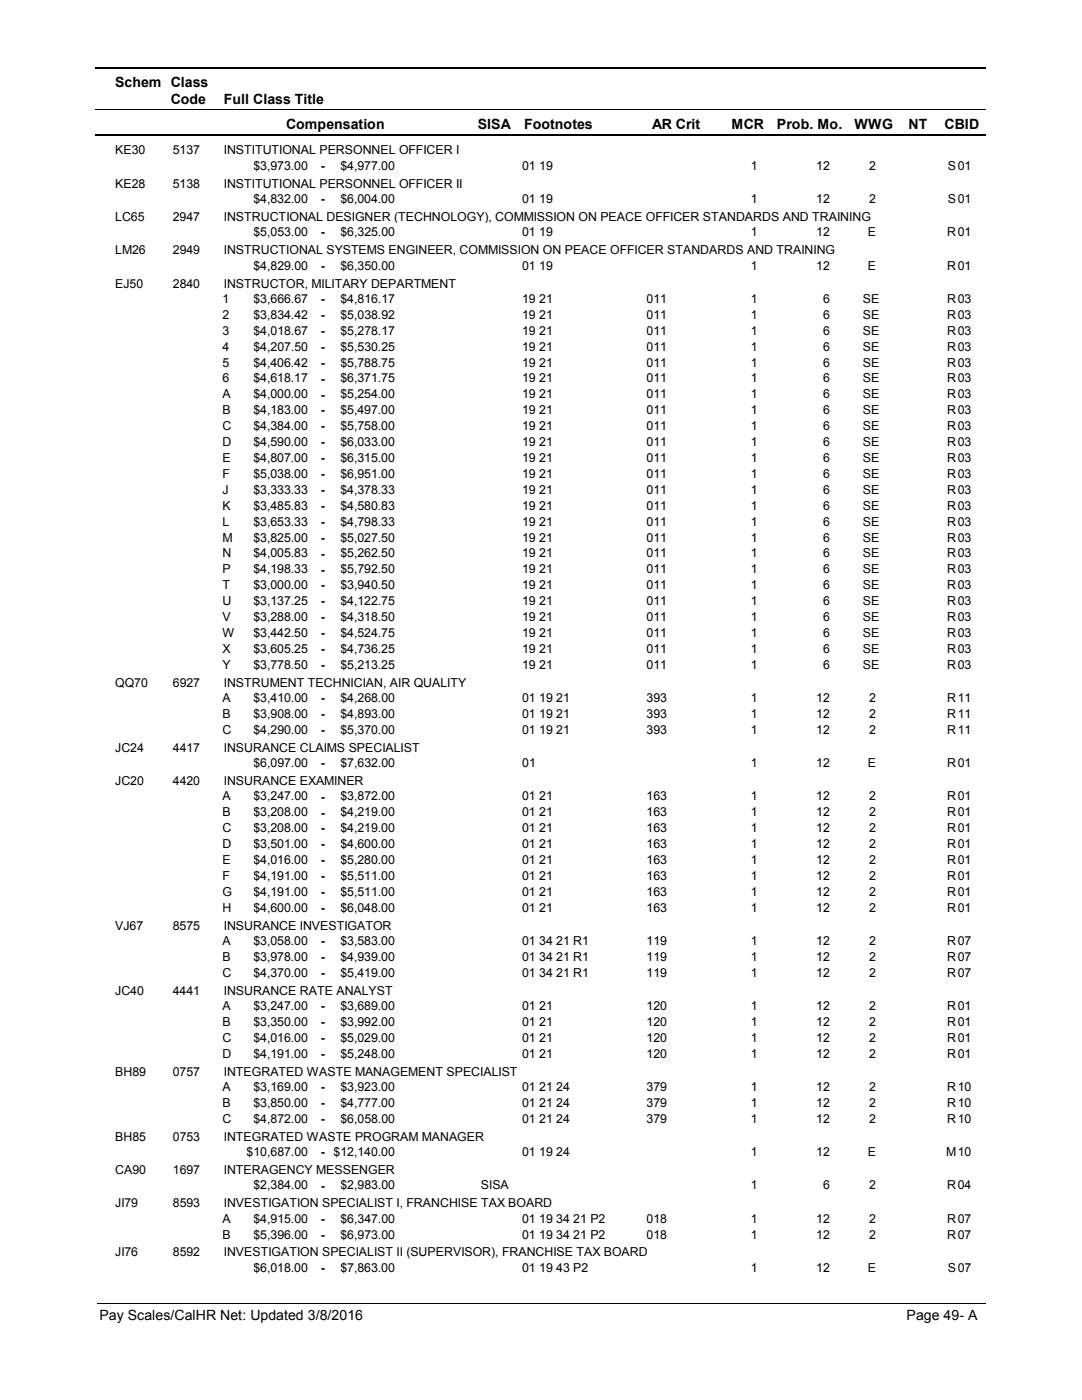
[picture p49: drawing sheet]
<svg xmlns="http://www.w3.org/2000/svg" width="216mm" height="279mm" viewBox="0 0 216 279" stroke-linecap="round" stroke-linejoin="round" font-family="sans-serif">
<defs><g id="words">
<g font-size="2.8">
<text x="23" y="17.3">Schem Class</text>
<text x="34.1" y="20.7">Code</text>
<text x="44.6" y="20.7">Full Class Title</text>
<text x="57.1" y="25.7">Compensation</text>
<text x="95.3" y="25.7">SISA</text>
<text x="104.6" y="25.7">Footnotes</text>
<text x="130.2" y="25.7">AR Crit</text>
<text x="146" y="25.7">MCR</text>
<text x="155.1" y="25.7">Prob. Mo.</text>
<text x="170.5" y="25.7">WWG</text>
<text x="181.3" y="25.7">NT</text>
<text x="188.5" y="25.7">CBID</text>
<text x="19.8" y="263.4">Pay Scales/CalHR Net: Updated 3/8/2016</text>
<text x="180.9" y="263.4">Page 49- A</text>
</g>
<g font-size="2.5">
<text x="23" y="30.8">KE30</text>
<text x="34.5" y="30.8">5137</text>
<text x="44.7" y="30.8">INSTITUTIONAL PERSONNEL OFFICER I</text>
<text x="50.6" y="33.9">$3,973.00</text>
<text x="64" y="33.9">-</text>
<text x="67.9" y="33.9">$4,977.00</text>
<text x="104.2" y="33.9">01 19</text>
<text x="149.8" y="33.9">1</text>
<text x="162.9" y="33.9">12</text>
<text x="173.5" y="33.9">2</text>
<text x="189.2" y="33.9">S</text>
<text x="191.1" y="33.9">01</text>
<text x="23" y="37.5">KE28</text>
<text x="34.5" y="37.5">5138</text>
<text x="44.7" y="37.5">INSTITUTIONAL PERSONNEL OFFICER II</text>
<text x="50.6" y="40.5">$4,832.00</text>
<text x="64" y="40.6">-</text>
<text x="67.9" y="40.5">$6,004.00</text>
<text x="104.2" y="40.5">01 19</text>
<text x="149.8" y="40.5">1</text>
<text x="162.9" y="40.5">12</text>
<text x="173.5" y="40.5">2</text>
<text x="189.2" y="40.5">S</text>
<text x="191.1" y="40.5">01</text>
<text x="23" y="44.1">LC65</text>
<text x="34.5" y="44.1">2947</text>
<text x="44.7" y="44.1">INSTRUCTIONAL DESIGNER (TECHNOLOGY), COMMISSION ON PEACE OFFICER STANDARDS AND TRAINING</text>
<text x="50.6" y="47.2">$5,053.00</text>
<text x="64" y="47.2">-</text>
<text x="67.9" y="47.2">$6,325.00</text>
<text x="104.2" y="47.2">01 19</text>
<text x="149.8" y="47.2">1</text>
<text x="162.9" y="47.2">12</text>
<text x="173.2" y="47.2">E</text>
<text x="189" y="47.2">R</text>
<text x="191.1" y="47.2">01</text>
<text x="23" y="50.7">LM26</text>
<text x="34.5" y="50.7">2949</text>
<text x="44.7" y="50.7">INSTRUCTIONAL SYSTEMS ENGINEER, COMMISSION ON PEACE OFFICER STANDARDS AND TRAINING</text>
<text x="50.6" y="53.8">$4,829.00</text>
<text x="64" y="53.8">-</text>
<text x="67.9" y="53.8">$6,350.00</text>
<text x="104.2" y="53.8">01 19</text>
<text x="149.8" y="53.8">1</text>
<text x="162.9" y="53.8">12</text>
<text x="173.2" y="53.8">E</text>
<text x="189" y="53.8">R</text>
<text x="191.1" y="53.8">01</text>
<text x="23" y="57.4">EJ50</text>
<text x="34.5" y="57.4">2840</text>
<text x="44.7" y="57.4">INSTRUCTOR, MILITARY DEPARTMENT</text>
<text x="44.4" y="60.4">1</text>
<text x="44.4" y="63.6">2</text>
<text x="50.6" y="60.4">$3,666.67</text>
<text x="50.6" y="63.6">$3,834.42</text>
<text x="64" y="60.5">-</text>
<text x="64" y="63.7">-</text>
<text x="67.9" y="60.4">$4,816.17</text>
<text x="67.9" y="63.6">$5,038.92</text>
<text x="104.2" y="60.4">19 21</text>
<text x="104.2" y="63.6">19 21</text>
<text x="129" y="60.4">011</text>
<text x="129" y="63.6">011</text>
<text x="149.8" y="60.4">1</text>
<text x="149.8" y="63.6">1</text>
<text x="164.3" y="60.4">6</text>
<text x="164.3" y="63.6">6</text>
<text x="172.2" y="60.4">SE</text>
<text x="172.2" y="63.6">SE</text>
<text x="189" y="60.4">R</text>
<text x="189" y="63.6">R</text>
<text x="191.1" y="60.4">03</text>
<text x="191.1" y="63.6">03</text>
<text x="44.4" y="66.8">3</text>
<text x="44.4" y="70">4</text>
<text x="50.6" y="66.8">$4,018.67</text>
<text x="50.6" y="70">$4,207.50</text>
<text x="64" y="66.8">-</text>
<text x="64" y="70">-</text>
<text x="67.9" y="66.8">$5,278.17</text>
<text x="67.9" y="70">$5,530.25</text>
<text x="104.2" y="66.8">19 21</text>
<text x="104.2" y="70">19 21</text>
<text x="129" y="66.8">011</text>
<text x="129" y="70">011</text>
<text x="149.8" y="66.8">1</text>
<text x="149.8" y="70">1</text>
<text x="164.3" y="66.8">6</text>
<text x="164.3" y="70">6</text>
<text x="172.2" y="66.8">SE</text>
<text x="172.2" y="70">SE</text>
<text x="189" y="66.8">R</text>
<text x="189" y="70">R</text>
<text x="191.1" y="66.8">03</text>
<text x="191.1" y="70">03</text>
<text x="44.4" y="73.2">5</text>
<text x="44.4" y="76.3">6</text>
<text x="50.6" y="73.2">$4,406.42</text>
<text x="50.6" y="76.3">$4,618.17</text>
<text x="64" y="73.2">-</text>
<text x="64" y="76.4">-</text>
<text x="67.9" y="73.2">$5,788.75</text>
<text x="67.9" y="76.3">$6,371.75</text>
<text x="104.2" y="73.2">19 21</text>
<text x="104.2" y="76.3">19 21</text>
<text x="129" y="73.2">011</text>
<text x="129" y="76.3">011</text>
<text x="149.8" y="73.2">1</text>
<text x="149.8" y="76.3">1</text>
<text x="164.3" y="73.2">6</text>
<text x="164.3" y="76.3">6</text>
<text x="172.2" y="73.2">SE</text>
<text x="172.2" y="76.3">SE</text>
<text x="189" y="73.2">R</text>
<text x="189" y="76.3">R</text>
<text x="191.1" y="73.2">03</text>
<text x="191.1" y="76.3">03</text>
<text x="44.4" y="79.5">A</text>
<text x="44.4" y="82.7">B</text>
<text x="50.6" y="79.5">$4,000.00</text>
<text x="50.6" y="82.7">$4,183.00</text>
<text x="64" y="79.5">-</text>
<text x="64" y="82.7">-</text>
<text x="67.9" y="79.5">$5,254.00</text>
<text x="67.9" y="82.7">$5,497.00</text>
<text x="104.2" y="79.5">19 21</text>
<text x="104.2" y="82.7">19 21</text>
<text x="129" y="79.5">011</text>
<text x="129" y="82.7">011</text>
<text x="149.8" y="79.5">1</text>
<text x="149.8" y="82.7">1</text>
<text x="164.3" y="79.5">6</text>
<text x="164.3" y="82.7">6</text>
<text x="172.2" y="79.5">SE</text>
<text x="172.2" y="82.7">SE</text>
<text x="189" y="79.5">R</text>
<text x="189" y="82.7">R</text>
<text x="191.1" y="79.5">03</text>
<text x="191.1" y="82.7">03</text>
<text x="44.4" y="85.9">C</text>
<text x="44.4" y="89">D</text>
<text x="50.6" y="85.9">$4,384.00</text>
<text x="50.6" y="89">$4,590.00</text>
<text x="64" y="85.9">-</text>
<text x="64" y="89.1">-</text>
<text x="67.9" y="85.9">$5,758.00</text>
<text x="67.9" y="89">$6,033.00</text>
<text x="104.2" y="85.9">19 21</text>
<text x="104.2" y="89">19 21</text>
<text x="129" y="85.9">011</text>
<text x="129" y="89">011</text>
<text x="149.8" y="85.9">1</text>
<text x="149.8" y="89">1</text>
<text x="164.3" y="85.9">6</text>
<text x="164.3" y="89">6</text>
<text x="172.2" y="85.9">SE</text>
<text x="172.2" y="89">SE</text>
<text x="189" y="85.9">R</text>
<text x="189" y="89">R</text>
<text x="191.1" y="85.9">03</text>
<text x="191.1" y="89">03</text>
<text x="44.4" y="92.2">E</text>
<text x="44.4" y="95.4">F</text>
<text x="50.6" y="92.2">$4,807.00</text>
<text x="50.6" y="95.4">$5,038.00</text>
<text x="64" y="92.2">-</text>
<text x="64" y="95.4">-</text>
<text x="67.9" y="92.2">$6,315.00</text>
<text x="67.9" y="95.4">$6,951.00</text>
<text x="104.2" y="92.2">19 21</text>
<text x="104.2" y="95.4">19 21</text>
<text x="129" y="92.2">011</text>
<text x="129" y="95.4">011</text>
<text x="149.8" y="92.2">1</text>
<text x="149.8" y="95.4">1</text>
<text x="164.3" y="92.2">6</text>
<text x="164.3" y="95.4">6</text>
<text x="172.2" y="92.2">SE</text>
<text x="172.2" y="95.4">SE</text>
<text x="189" y="92.2">R</text>
<text x="189" y="95.4">R</text>
<text x="191.1" y="92.2">03</text>
<text x="191.1" y="95.4">03</text>
<text x="44.4" y="98.6">J</text>
<text x="44.4" y="101.7">K</text>
<text x="50.6" y="98.6">$3,333.33</text>
<text x="50.6" y="101.7">$3,485.83</text>
<text x="64" y="98.6">-</text>
<text x="64" y="101.8">-</text>
<text x="67.9" y="98.6">$4,378.33</text>
<text x="67.9" y="101.7">$4,580.83</text>
<text x="104.2" y="98.6">19 21</text>
<text x="104.2" y="101.7">19 21</text>
<text x="129" y="98.6">011</text>
<text x="129" y="101.7">011</text>
<text x="149.8" y="98.6">1</text>
<text x="149.8" y="101.7">1</text>
<text x="164.3" y="98.6">6</text>
<text x="164.3" y="101.7">6</text>
<text x="172.2" y="98.6">SE</text>
<text x="172.2" y="101.7">SE</text>
<text x="189" y="98.6">R</text>
<text x="189" y="101.7">R</text>
<text x="191.1" y="98.6">03</text>
<text x="191.1" y="101.7">03</text>
<text x="44.4" y="104.9">L</text>
<text x="50.6" y="104.9">$3,653.33</text>
<text x="64" y="105">-</text>
<text x="67.9" y="104.9">$4,798.33</text>
<text x="104.2" y="104.9">19 21</text>
<text x="129" y="104.9">011</text>
<text x="149.8" y="104.9">1</text>
<text x="164.3" y="104.9">6</text>
<text x="172.2" y="104.9">SE</text>
<text x="189" y="104.9">R</text>
<text x="191.1" y="104.9">03</text>
<text x="44.4" y="108.1">M</text>
<text x="44.4" y="111.3">N</text>
<text x="50.6" y="108.1">$3,825.00</text>
<text x="50.6" y="111.3">$4,005.83</text>
<text x="64" y="108.1">-</text>
<text x="64" y="111.3">-</text>
<text x="67.9" y="108.1">$5,027.50</text>
<text x="67.9" y="111.3">$5,262.50</text>
<text x="104.2" y="108.1">19 21</text>
<text x="104.2" y="111.3">19 21</text>
<text x="129" y="108.1">011</text>
<text x="129" y="111.3">011</text>
<text x="149.8" y="108.1">1</text>
<text x="149.8" y="111.3">1</text>
<text x="164.3" y="108.1">6</text>
<text x="164.3" y="111.3">6</text>
<text x="172.2" y="108.1">SE</text>
<text x="172.2" y="111.3">SE</text>
<text x="189" y="108.1">R</text>
<text x="189" y="111.3">R</text>
<text x="191.1" y="108.1">03</text>
<text x="191.1" y="111.3">03</text>
<text x="44.4" y="114.4">P</text>
<text x="44.4" y="117.6">T</text>
<text x="50.6" y="114.4">$4,198.33</text>
<text x="50.6" y="117.6">$3,000.00</text>
<text x="64" y="114.5">-</text>
<text x="64" y="117.7">-</text>
<text x="67.9" y="114.4">$5,792.50</text>
<text x="67.9" y="117.6">$3,940.50</text>
<text x="104.2" y="114.4">19 21</text>
<text x="104.2" y="117.6">19 21</text>
<text x="129" y="114.4">011</text>
<text x="129" y="117.6">011</text>
<text x="149.8" y="114.4">1</text>
<text x="149.8" y="117.6">1</text>
<text x="164.3" y="114.4">6</text>
<text x="164.3" y="117.6">6</text>
<text x="172.2" y="114.4">SE</text>
<text x="172.2" y="117.6">SE</text>
<text x="189" y="114.4">R</text>
<text x="189" y="117.6">R</text>
<text x="191.1" y="114.4">03</text>
<text x="191.1" y="117.6">03</text>
<text x="44.4" y="120.8">U</text>
<text x="44.4" y="124">V</text>
<text x="50.6" y="120.8">$3,137.25</text>
<text x="50.6" y="124">$3,288.00</text>
<text x="64" y="120.8">-</text>
<text x="64" y="124">-</text>
<text x="67.9" y="120.8">$4,122.75</text>
<text x="67.9" y="124">$4,318.50</text>
<text x="104.2" y="120.8">19 21</text>
<text x="104.2" y="124">19 21</text>
<text x="129" y="120.8">011</text>
<text x="129" y="124">011</text>
<text x="149.8" y="120.8">1</text>
<text x="149.8" y="124">1</text>
<text x="164.3" y="120.8">6</text>
<text x="164.3" y="124">6</text>
<text x="172.2" y="120.8">SE</text>
<text x="172.2" y="124">SE</text>
<text x="189" y="120.8">R</text>
<text x="189" y="124">R</text>
<text x="191.1" y="120.8">03</text>
<text x="191.1" y="124">03</text>
<text x="44.4" y="127.1">W</text>
<text x="44.4" y="130.3">X</text>
<text x="50.6" y="127.1">$3,442.50</text>
<text x="50.6" y="130.3">$3,605.25</text>
<text x="64" y="127.2">-</text>
<text x="64" y="130.4">-</text>
<text x="67.9" y="127.1">$4,524.75</text>
<text x="67.9" y="130.3">$4,736.25</text>
<text x="104.2" y="127.1">19 21</text>
<text x="104.2" y="130.3">19 21</text>
<text x="129" y="127.1">011</text>
<text x="129" y="130.3">011</text>
<text x="149.8" y="127.1">1</text>
<text x="149.8" y="130.3">1</text>
<text x="164.3" y="127.1">6</text>
<text x="164.3" y="130.3">6</text>
<text x="172.2" y="127.1">SE</text>
<text x="172.2" y="130.3">SE</text>
<text x="189" y="127.1">R</text>
<text x="189" y="130.3">R</text>
<text x="191.1" y="127.1">03</text>
<text x="191.1" y="130.3">03</text>
<text x="23" y="137.1">QQ70</text>
<text x="34.5" y="137.1">6927</text>
<text x="44.4" y="133.5">Y</text>
<text x="44.7" y="137.1">INSTRUMENT TECHNICIAN, AIR QUALITY</text>
<text x="50.6" y="133.5">$3,778.50</text>
<text x="64" y="133.5">-</text>
<text x="67.9" y="133.5">$5,213.25</text>
<text x="104.2" y="133.5">19 21</text>
<text x="129" y="133.5">011</text>
<text x="149.8" y="133.5">1</text>
<text x="164.3" y="133.5">6</text>
<text x="172.2" y="133.5">SE</text>
<text x="189" y="133.5">R</text>
<text x="191.1" y="133.5">03</text>
<text x="44.4" y="140.1">A</text>
<text x="44.4" y="143.3">B</text>
<text x="50.6" y="140.1">$3,410.00</text>
<text x="50.6" y="143.3">$3,908.00</text>
<text x="64" y="140.1">-</text>
<text x="64" y="143.3">-</text>
<text x="67.9" y="140.1">$4,268.00</text>
<text x="67.9" y="143.3">$4,893.00</text>
<text x="104.2" y="140.1">01 19 21</text>
<text x="104.2" y="143.3">01 19 21</text>
<text x="129" y="140.1">393</text>
<text x="129" y="143.3">393</text>
<text x="149.8" y="140.1">1</text>
<text x="149.8" y="143.3">1</text>
<text x="162.9" y="140.1">12</text>
<text x="162.9" y="143.3">12</text>
<text x="173.5" y="140.1">2</text>
<text x="173.5" y="143.3">2</text>
<text x="189" y="140.1">R</text>
<text x="189" y="143.3">R</text>
<text x="191.1" y="140.1">11</text>
<text x="191.1" y="143.3">11</text>
<text x="44.4" y="146.5">C</text>
<text x="50.6" y="146.5">$4,290.00</text>
<text x="64" y="146.5">-</text>
<text x="67.9" y="146.5">$5,370.00</text>
<text x="104.2" y="146.5">01 19 21</text>
<text x="129" y="146.5">393</text>
<text x="149.8" y="146.5">1</text>
<text x="162.9" y="146.5">12</text>
<text x="173.5" y="146.5">2</text>
<text x="189" y="146.5">R</text>
<text x="191.1" y="146.5">11</text>
<text x="23" y="150">JC24</text>
<text x="34.5" y="150">4417</text>
<text x="44.7" y="150">INSURANCE CLAIMS SPECIALIST</text>
<text x="50.6" y="153.1">$6,097.00</text>
<text x="64" y="153.1">-</text>
<text x="67.9" y="153.1">$7,632.00</text>
<text x="104.2" y="153.1">01</text>
<text x="149.8" y="153.1">1</text>
<text x="162.9" y="153.1">12</text>
<text x="173.2" y="153.1">E</text>
<text x="189" y="153.1">R</text>
<text x="191.1" y="153.1">01</text>
<text x="23" y="156.7">JC20</text>
<text x="34.5" y="156.7">4420</text>
<text x="44.4" y="159.8">A</text>
<text x="44.7" y="156.7">INSURANCE EXAMINER</text>
<text x="50.6" y="159.8">$3,247.00</text>
<text x="64" y="159.8">-</text>
<text x="67.9" y="159.8">$3,872.00</text>
<text x="104.2" y="159.8">01 21</text>
<text x="129" y="159.8">163</text>
<text x="149.8" y="159.8">1</text>
<text x="162.9" y="159.8">12</text>
<text x="173.5" y="159.8">2</text>
<text x="189" y="159.8">R</text>
<text x="191.1" y="159.8">01</text>
<text x="44.4" y="162.9">B</text>
<text x="44.4" y="166.1">C</text>
<text x="50.6" y="162.9">$3,208.00</text>
<text x="50.6" y="166.1">$3,208.00</text>
<text x="64" y="163">-</text>
<text x="64" y="166.1">-</text>
<text x="67.9" y="162.9">$4,219.00</text>
<text x="67.9" y="166.1">$4,219.00</text>
<text x="104.2" y="162.9">01 21</text>
<text x="104.2" y="166.1">01 21</text>
<text x="129" y="162.9">163</text>
<text x="129" y="166.1">163</text>
<text x="149.8" y="162.9">1</text>
<text x="149.8" y="166.1">1</text>
<text x="162.9" y="162.9">12</text>
<text x="162.9" y="166.1">12</text>
<text x="173.5" y="162.9">2</text>
<text x="173.5" y="166.1">2</text>
<text x="189" y="162.9">R</text>
<text x="189" y="166.1">R</text>
<text x="191.1" y="162.9">01</text>
<text x="191.1" y="166.1">01</text>
<text x="44.4" y="169.3">D</text>
<text x="44.4" y="172.5">E</text>
<text x="50.6" y="169.3">$3,501.00</text>
<text x="50.6" y="172.5">$4,016.00</text>
<text x="64" y="169.3">-</text>
<text x="64" y="172.5">-</text>
<text x="67.9" y="169.3">$4,600.00</text>
<text x="67.9" y="172.5">$5,280.00</text>
<text x="104.2" y="169.3">01 21</text>
<text x="104.2" y="172.5">01 21</text>
<text x="129" y="169.3">163</text>
<text x="129" y="172.5">163</text>
<text x="149.8" y="169.3">1</text>
<text x="149.8" y="172.5">1</text>
<text x="162.9" y="169.3">12</text>
<text x="162.9" y="172.5">12</text>
<text x="173.5" y="169.3">2</text>
<text x="173.5" y="172.5">2</text>
<text x="189" y="169.3">R</text>
<text x="189" y="172.5">R</text>
<text x="191.1" y="169.3">01</text>
<text x="191.1" y="172.5">01</text>
<text x="44.4" y="175.6">F</text>
<text x="44.4" y="178.8">G</text>
<text x="50.6" y="175.6">$4,191.00</text>
<text x="50.6" y="178.8">$4,191.00</text>
<text x="64" y="175.7">-</text>
<text x="64" y="178.9">-</text>
<text x="67.9" y="175.6">$5,511.00</text>
<text x="67.9" y="178.8">$5,511.00</text>
<text x="104.2" y="175.6">01 21</text>
<text x="104.2" y="178.8">01 21</text>
<text x="129" y="175.6">163</text>
<text x="129" y="178.8">163</text>
<text x="149.8" y="175.6">1</text>
<text x="149.8" y="178.8">1</text>
<text x="162.9" y="175.6">12</text>
<text x="162.9" y="178.8">12</text>
<text x="173.5" y="175.6">2</text>
<text x="173.5" y="178.8">2</text>
<text x="189" y="175.6">R</text>
<text x="189" y="178.8">R</text>
<text x="191.1" y="175.6">01</text>
<text x="191.1" y="178.8">01</text>
<text x="23" y="185.6">VJ67</text>
<text x="34.5" y="185.6">8575</text>
<text x="44.4" y="182">H</text>
<text x="44.7" y="185.6">INSURANCE INVESTIGATOR</text>
<text x="50.6" y="182">$4,600.00</text>
<text x="64" y="182">-</text>
<text x="67.9" y="182">$6,048.00</text>
<text x="104.2" y="182">01 21</text>
<text x="129" y="182">163</text>
<text x="149.8" y="182">1</text>
<text x="162.9" y="182">12</text>
<text x="173.5" y="182">2</text>
<text x="189" y="182">R</text>
<text x="191.1" y="182">01</text>
<text x="44.4" y="188.6">A</text>
<text x="44.4" y="191.8">B</text>
<text x="50.6" y="188.6">$3,058.00</text>
<text x="50.6" y="191.8">$3,978.00</text>
<text x="64" y="188.6">-</text>
<text x="64" y="191.8">-</text>
<text x="67.9" y="188.6">$3,583.00</text>
<text x="67.9" y="191.8">$4,939.00</text>
<text x="104.2" y="188.6">01 34 21 R1</text>
<text x="104.2" y="191.8">01 34 21 R1</text>
<text x="129" y="188.6">119</text>
<text x="129" y="191.8">119</text>
<text x="149.8" y="188.6">1</text>
<text x="149.8" y="191.8">1</text>
<text x="162.9" y="188.6">12</text>
<text x="162.9" y="191.8">12</text>
<text x="173.5" y="188.6">2</text>
<text x="173.5" y="191.8">2</text>
<text x="189" y="188.6">R</text>
<text x="189" y="191.8">R</text>
<text x="191.1" y="188.6">07</text>
<text x="191.1" y="191.8">07</text>
<text x="44.4" y="194.9">C</text>
<text x="50.6" y="194.9">$4,370.00</text>
<text x="64" y="195">-</text>
<text x="67.9" y="194.9">$5,419.00</text>
<text x="104.2" y="194.9">01 34 21 R1</text>
<text x="129" y="194.9">119</text>
<text x="149.8" y="194.9">1</text>
<text x="162.9" y="194.9">12</text>
<text x="173.5" y="194.9">2</text>
<text x="189" y="194.9">R</text>
<text x="191.1" y="194.9">07</text>
<text x="23" y="198.5">JC40</text>
<text x="34.5" y="198.5">4441</text>
<text x="44.4" y="201.6">A</text>
<text x="44.7" y="198.5">INSURANCE RATE ANALYST</text>
<text x="50.6" y="201.6">$3,247.00</text>
<text x="64" y="201.6">-</text>
<text x="67.9" y="201.6">$3,689.00</text>
<text x="104.2" y="201.6">01 21</text>
<text x="129" y="201.6">120</text>
<text x="149.8" y="201.6">1</text>
<text x="162.9" y="201.6">12</text>
<text x="173.5" y="201.6">2</text>
<text x="189" y="201.6">R</text>
<text x="191.1" y="201.6">01</text>
<text x="44.4" y="204.8">B</text>
<text x="44.4" y="207.9">C</text>
<text x="50.6" y="204.8">$3,350.00</text>
<text x="50.6" y="207.9">$4,016.00</text>
<text x="64" y="204.8">-</text>
<text x="64" y="208">-</text>
<text x="67.9" y="204.8">$3,992.00</text>
<text x="67.9" y="207.9">$5,029.00</text>
<text x="104.2" y="204.8">01 21</text>
<text x="104.2" y="207.9">01 21</text>
<text x="129" y="204.8">120</text>
<text x="129" y="207.9">120</text>
<text x="149.8" y="204.8">1</text>
<text x="149.8" y="207.9">1</text>
<text x="162.9" y="204.8">12</text>
<text x="162.9" y="207.9">12</text>
<text x="173.5" y="204.8">2</text>
<text x="173.5" y="207.9">2</text>
<text x="189" y="204.8">R</text>
<text x="189" y="207.9">R</text>
<text x="191.1" y="204.8">01</text>
<text x="191.1" y="207.9">01</text>
<text x="23" y="214.7">BH89</text>
<text x="34.5" y="214.7">0757</text>
<text x="44.4" y="211.1">D</text>
<text x="44.7" y="214.7">INTEGRATED WASTE MANAGEMENT SPECIALIST</text>
<text x="50.6" y="211.1">$4,191.00</text>
<text x="64" y="211.2">-</text>
<text x="67.9" y="211.1">$5,248.00</text>
<text x="104.2" y="211.1">01 21</text>
<text x="129" y="211.1">120</text>
<text x="149.8" y="211.1">1</text>
<text x="162.9" y="211.1">12</text>
<text x="173.5" y="211.1">2</text>
<text x="189" y="211.1">R</text>
<text x="191.1" y="211.1">01</text>
<text x="44.4" y="217.8">A</text>
<text x="44.4" y="220.9">B</text>
<text x="50.6" y="217.8">$3,169.00</text>
<text x="50.6" y="220.9">$3,850.00</text>
<text x="64" y="217.8">-</text>
<text x="64" y="221">-</text>
<text x="67.9" y="217.8">$3,923.00</text>
<text x="67.9" y="220.9">$4,777.00</text>
<text x="104.2" y="217.8">01 21 24</text>
<text x="104.2" y="220.9">01 21 24</text>
<text x="129" y="217.8">379</text>
<text x="129" y="220.9">379</text>
<text x="149.8" y="217.8">1</text>
<text x="149.8" y="220.9">1</text>
<text x="162.9" y="217.8">12</text>
<text x="162.9" y="220.9">12</text>
<text x="173.5" y="217.8">2</text>
<text x="173.5" y="220.9">2</text>
<text x="189" y="217.8">R</text>
<text x="189" y="220.9">R</text>
<text x="191.1" y="217.8">10</text>
<text x="191.1" y="220.9">10</text>
<text x="23" y="227.7">BH85</text>
<text x="34.5" y="227.7">0753</text>
<text x="44.4" y="224.1">C</text>
<text x="44.7" y="227.7">INTEGRATED WASTE PROGRAM MANAGER</text>
<text x="50.6" y="224.1">$4,872.00</text>
<text x="64" y="224.2">-</text>
<text x="67.9" y="224.1">$6,058.00</text>
<text x="104.2" y="224.1">01 21 24</text>
<text x="129" y="224.1">379</text>
<text x="149.8" y="224.1">1</text>
<text x="162.9" y="224.1">12</text>
<text x="173.5" y="224.1">2</text>
<text x="189" y="224.1">R</text>
<text x="191.1" y="224.1">10</text>
<text x="49.2" y="230.7">$10,687.00</text>
<text x="64" y="230.8">-</text>
<text x="66.6" y="230.7">$12,140.00</text>
<text x="104.2" y="230.7">01 19 24</text>
<text x="149.8" y="230.7">1</text>
<text x="162.9" y="230.7">12</text>
<text x="173.2" y="230.7">E</text>
<text x="188.8" y="230.7">M</text>
<text x="191.1" y="230.7">10</text>
<text x="23" y="234.3">CA90</text>
<text x="34.5" y="234.3">1697</text>
<text x="44.7" y="234.3">INTERAGENCY MESSENGER</text>
<text x="50.6" y="237.4">$2,384.00</text>
<text x="64" y="237.4">-</text>
<text x="67.9" y="237.4">$2,983.00</text>
<text x="96" y="237.4">SISA</text>
<text x="149.8" y="237.4">1</text>
<text x="164.3" y="237.4">6</text>
<text x="173.5" y="237.4">2</text>
<text x="189" y="237.4">R</text>
<text x="191.1" y="237.4">04</text>
<text x="23" y="241">JI79</text>
<text x="34.5" y="241">8593</text>
<text x="44.4" y="244">A</text>
<text x="44.7" y="241">INVESTIGATION SPECIALIST I, FRANCHISE TAX BOARD</text>
<text x="50.6" y="244">$4,915.00</text>
<text x="64" y="244.1">-</text>
<text x="67.9" y="244">$6,347.00</text>
<text x="104.2" y="244">01 19 34 21 P2</text>
<text x="129" y="244">018</text>
<text x="149.8" y="244">1</text>
<text x="162.9" y="244">12</text>
<text x="173.5" y="244">2</text>
<text x="189" y="244">R</text>
<text x="191.1" y="244">07</text>
<text x="23" y="250.8">JI76</text>
<text x="34.5" y="250.8">8592</text>
<text x="44.4" y="247.2">B</text>
<text x="44.7" y="250.8">INVESTIGATION SPECIALIST II (SUPERVISOR), FRANCHISE TAX BOARD</text>
<text x="50.6" y="247.2">$5,396.00</text>
<text x="64" y="247.2">-</text>
<text x="67.9" y="247.2">$6,973.00</text>
<text x="104.2" y="247.2">01 19 34 21 P2</text>
<text x="129" y="247.2">018</text>
<text x="149.8" y="247.2">1</text>
<text x="162.9" y="247.2">12</text>
<text x="173.5" y="247.2">2</text>
<text x="189" y="247.2">R</text>
<text x="191.1" y="247.2">07</text>
<text x="50.6" y="253.8">$6,018.00</text>
<text x="64" y="253.8">-</text>
<text x="67.9" y="253.8">$7,863.00</text>
<text x="104.2" y="253.8">01 19 43 P2</text>
<text x="149.8" y="253.8">1</text>
<text x="162.9" y="253.8">12</text>
<text x="173.2" y="253.8">E</text>
<text x="189.2" y="253.8">S</text>
<text x="191.1" y="253.8">07</text>
</g>
</g></defs>
<path d="M19 13.5h177.7M19 27h177.7" fill="none" stroke="#000" stroke-width=".36"/>
<path d="M19 21.9h177.7" fill="none" stroke="#000" stroke-width=".2"/>
<g fill="#fff">
<path d="M46.8 31.3h16.3v3h-16.3z" fill-rule="evenodd"/>
<path d="M190.8 31.3h4.1v3h-4.1z" fill-rule="evenodd"/>
<path d="M46.8 37.9h16.3v3h-16.3z" fill-rule="evenodd"/>
<path d="M190.8 37.9h4.1v3h-4.1z" fill-rule="evenodd"/>
<path d="M46.8 44.5h16.3v3h-16.3z" fill-rule="evenodd"/>
<path d="M190.8 44.5h4.1v3h-4.1z" fill-rule="evenodd"/>
<path d="M46.8 51.2h16.3v3h-16.3z" fill-rule="evenodd"/>
<path d="M190.8 51.2h4.1v3h-4.1z" fill-rule="evenodd"/>
<path d="M46.8 57.8h16.3v3h-16.3z" fill-rule="evenodd"/>
<path d="M190.8 57.8h4.1v3h-4.1z" fill-rule="evenodd"/>
<path d="M46.8 61h16.3v3h-16.3z" fill-rule="evenodd"/>
<path d="M190.8 61h4.1v3h-4.1z" fill-rule="evenodd"/>
<path d="M46.8 64.2h16.3v3h-16.3z" fill-rule="evenodd"/>
<path d="M190.8 64.2h4.1v3h-4.1z" fill-rule="evenodd"/>
<path d="M46.8 67.4h16.3v2.9h-16.3z" fill-rule="evenodd"/>
<path d="M190.8 67.4h4.1v2.9h-4.1z" fill-rule="evenodd"/>
<path d="M46.8 70.5h16.3v3h-16.3z" fill-rule="evenodd"/>
<path d="M190.8 70.5h4.1v3h-4.1z" fill-rule="evenodd"/>
<path d="M46.8 73.7h16.3v3h-16.3z" fill-rule="evenodd"/>
<path d="M190.8 73.7h4.1v3h-4.1z" fill-rule="evenodd"/>
<path d="M46.8 76.9h16.3v3h-16.3z" fill-rule="evenodd"/>
<path d="M190.8 76.9h4.1v3h-4.1z" fill-rule="evenodd"/>
<path d="M46.8 80.1h16.3v3h-16.3z" fill-rule="evenodd"/>
<path d="M190.8 80.1h4.1v3h-4.1z" fill-rule="evenodd"/>
<path d="M46.8 83.2h16.3v3h-16.3z" fill-rule="evenodd"/>
<path d="M190.8 83.2h4.1v3h-4.1z" fill-rule="evenodd"/>
<path d="M46.8 86.4h16.3v3h-16.3z" fill-rule="evenodd"/>
<path d="M190.8 86.4h4.1v3h-4.1z" fill-rule="evenodd"/>
<path d="M46.8 89.6h16.3v3h-16.3z" fill-rule="evenodd"/>
<path d="M190.8 89.6h4.1v3h-4.1z" fill-rule="evenodd"/>
<path d="M46.8 92.8h16.3v3h-16.3z" fill-rule="evenodd"/>
<path d="M190.8 92.8h4.1v3h-4.1z" fill-rule="evenodd"/>
<path d="M46.8 95.9h16.3v3h-16.3z" fill-rule="evenodd"/>
<path d="M190.8 95.9h4.1v3h-4.1z" fill-rule="evenodd"/>
<path d="M46.8 99.1h16.3v3h-16.3z" fill-rule="evenodd"/>
<path d="M190.8 99.1h4.1v3h-4.1z" fill-rule="evenodd"/>
<path d="M46.8 102.3h16.3v3h-16.3z" fill-rule="evenodd"/>
<path d="M190.8 102.3h4.1v3h-4.1z" fill-rule="evenodd"/>
<path d="M46.8 105.5h16.3v3h-16.3z" fill-rule="evenodd"/>
<path d="M190.8 105.5h4.1v3h-4.1z" fill-rule="evenodd"/>
<path d="M46.8 108.7h16.3v2.9h-16.3z" fill-rule="evenodd"/>
<path d="M190.8 108.7h4.1v2.9h-4.1z" fill-rule="evenodd"/>
<path d="M46.8 111.8h16.3v3h-16.3z" fill-rule="evenodd"/>
<path d="M190.8 111.8h4.1v3h-4.1z" fill-rule="evenodd"/>
<path d="M46.8 115h16.3v3h-16.3z" fill-rule="evenodd"/>
<path d="M190.8 115h4.1v3h-4.1z" fill-rule="evenodd"/>
<path d="M46.8 118.2h16.3v3h-16.3z" fill-rule="evenodd"/>
<path d="M190.8 118.2h4.1v3h-4.1z" fill-rule="evenodd"/>
<path d="M46.8 121.4h16.3v2.9h-16.3z" fill-rule="evenodd"/>
<path d="M190.8 121.4h4.1v2.9h-4.1z" fill-rule="evenodd"/>
<path d="M46.8 124.5h16.3v3h-16.3z" fill-rule="evenodd"/>
<path d="M190.8 124.5h4.1v3h-4.1z" fill-rule="evenodd"/>
<path d="M46.8 127.7h16.3v3h-16.3z" fill-rule="evenodd"/>
<path d="M190.8 127.7h4.1v3h-4.1z" fill-rule="evenodd"/>
<path d="M46.8 130.9h16.3v3h-16.3z" fill-rule="evenodd"/>
<path d="M190.8 130.9h4.1v3h-4.1z" fill-rule="evenodd"/>
<path d="M46.8 137.5h16.3v3h-16.3z" fill-rule="evenodd"/>
<path d="M190.8 137.5h4.1v3h-4.1z" fill-rule="evenodd"/>
<path d="M46.8 140.7h16.3v3h-16.3z" fill-rule="evenodd"/>
<path d="M190.8 140.7h4.1v3h-4.1z" fill-rule="evenodd"/>
<path d="M46.8 143.8h16.3v3h-16.3z" fill-rule="evenodd"/>
<path d="M190.8 143.8h4.1v3h-4.1z" fill-rule="evenodd"/>
<path d="M46.8 150.5h16.3v3h-16.3z" fill-rule="evenodd"/>
<path d="M190.8 150.5h4.1v3h-4.1z" fill-rule="evenodd"/>
<path d="M46.8 157.1h16.3v3h-16.3z" fill-rule="evenodd"/>
<path d="M190.8 157.1h4.1v3h-4.1z" fill-rule="evenodd"/>
<path d="M46.8 160.3h16.3v3h-16.3z" fill-rule="evenodd"/>
<path d="M190.8 160.3h4.1v3h-4.1z" fill-rule="evenodd"/>
<path d="M46.8 163.5h16.3v3h-16.3z" fill-rule="evenodd"/>
<path d="M190.8 163.5h4.1v3h-4.1z" fill-rule="evenodd"/>
<path d="M46.8 166.7h16.3v3h-16.3z" fill-rule="evenodd"/>
<path d="M190.8 166.7h4.1v3h-4.1z" fill-rule="evenodd"/>
<path d="M46.8 169.8h16.3v3h-16.3z" fill-rule="evenodd"/>
<path d="M190.8 169.8h4.1v3h-4.1z" fill-rule="evenodd"/>
<path d="M46.8 173h16.3v3h-16.3z" fill-rule="evenodd"/>
<path d="M190.8 173h4.1v3h-4.1z" fill-rule="evenodd"/>
<path d="M46.8 176.2h16.3v3h-16.3z" fill-rule="evenodd"/>
<path d="M190.8 176.2h4.1v3h-4.1z" fill-rule="evenodd"/>
<path d="M46.8 179.4h16.3v3h-16.3z" fill-rule="evenodd"/>
<path d="M190.8 179.4h4.1v3h-4.1z" fill-rule="evenodd"/>
<path d="M46.8 186h16.3v3h-16.3z" fill-rule="evenodd"/>
<path d="M190.8 186h4.1v3h-4.1z" fill-rule="evenodd"/>
<path d="M46.8 189.2h16.3v2.9h-16.3z" fill-rule="evenodd"/>
<path d="M190.8 189.2h4.1v2.9h-4.1z" fill-rule="evenodd"/>
<path d="M46.8 192.3h16.3v3h-16.3z" fill-rule="evenodd"/>
<path d="M190.8 192.3h4.1v3h-4.1z" fill-rule="evenodd"/>
<path d="M46.8 199h16.3v3h-16.3z" fill-rule="evenodd"/>
<path d="M190.8 199h4.1v3h-4.1z" fill-rule="evenodd"/>
<path d="M46.8 202.2h16.3v2.9h-16.3z" fill-rule="evenodd"/>
<path d="M190.8 202.2h4.1v2.9h-4.1z" fill-rule="evenodd"/>
<path d="M46.8 205.3h16.3v3h-16.3z" fill-rule="evenodd"/>
<path d="M190.8 205.3h4.1v3h-4.1z" fill-rule="evenodd"/>
<path d="M46.8 208.5h16.3v3h-16.3z" fill-rule="evenodd"/>
<path d="M190.8 208.5h4.1v3h-4.1z" fill-rule="evenodd"/>
<path d="M46.8 215.2h16.3v2.9h-16.3z" fill-rule="evenodd"/>
<path d="M190.8 215.2h4.1v2.9h-4.1z" fill-rule="evenodd"/>
<path d="M46.8 218.3h16.3v3h-16.3z" fill-rule="evenodd"/>
<path d="M190.8 218.3h4.1v3h-4.1z" fill-rule="evenodd"/>
<path d="M46.8 221.5h16.3v3h-16.3z" fill-rule="evenodd"/>
<path d="M190.8 221.5h4.1v3h-4.1z" fill-rule="evenodd"/>
<path d="M46.8 228.1h16.3v3h-16.3z" fill-rule="evenodd"/>
<path d="M190.8 228.1h4.1v3h-4.1z" fill-rule="evenodd"/>
<path d="M46.8 234.8h16.3v3h-16.3z" fill-rule="evenodd"/>
<path d="M190.8 234.8h4.1v3h-4.1z" fill-rule="evenodd"/>
<path d="M46.8 241.4h16.3v3h-16.3z" fill-rule="evenodd"/>
<path d="M190.8 241.4h4.1v3h-4.1z" fill-rule="evenodd"/>
<path d="M46.8 244.6h16.3v3h-16.3z" fill-rule="evenodd"/>
<path d="M190.8 244.6h4.1v3h-4.1z" fill-rule="evenodd"/>
<path d="M46.8 251.2h16.3v3h-16.3z" fill-rule="evenodd"/>
<path d="M190.8 251.2h4.1v3h-4.1z" fill-rule="evenodd"/>
</g>
<path d="M19.5 260.1h177.2" fill="none" stroke="#000" stroke-width=".2"/>
<use href="#words"/>
</svg>
